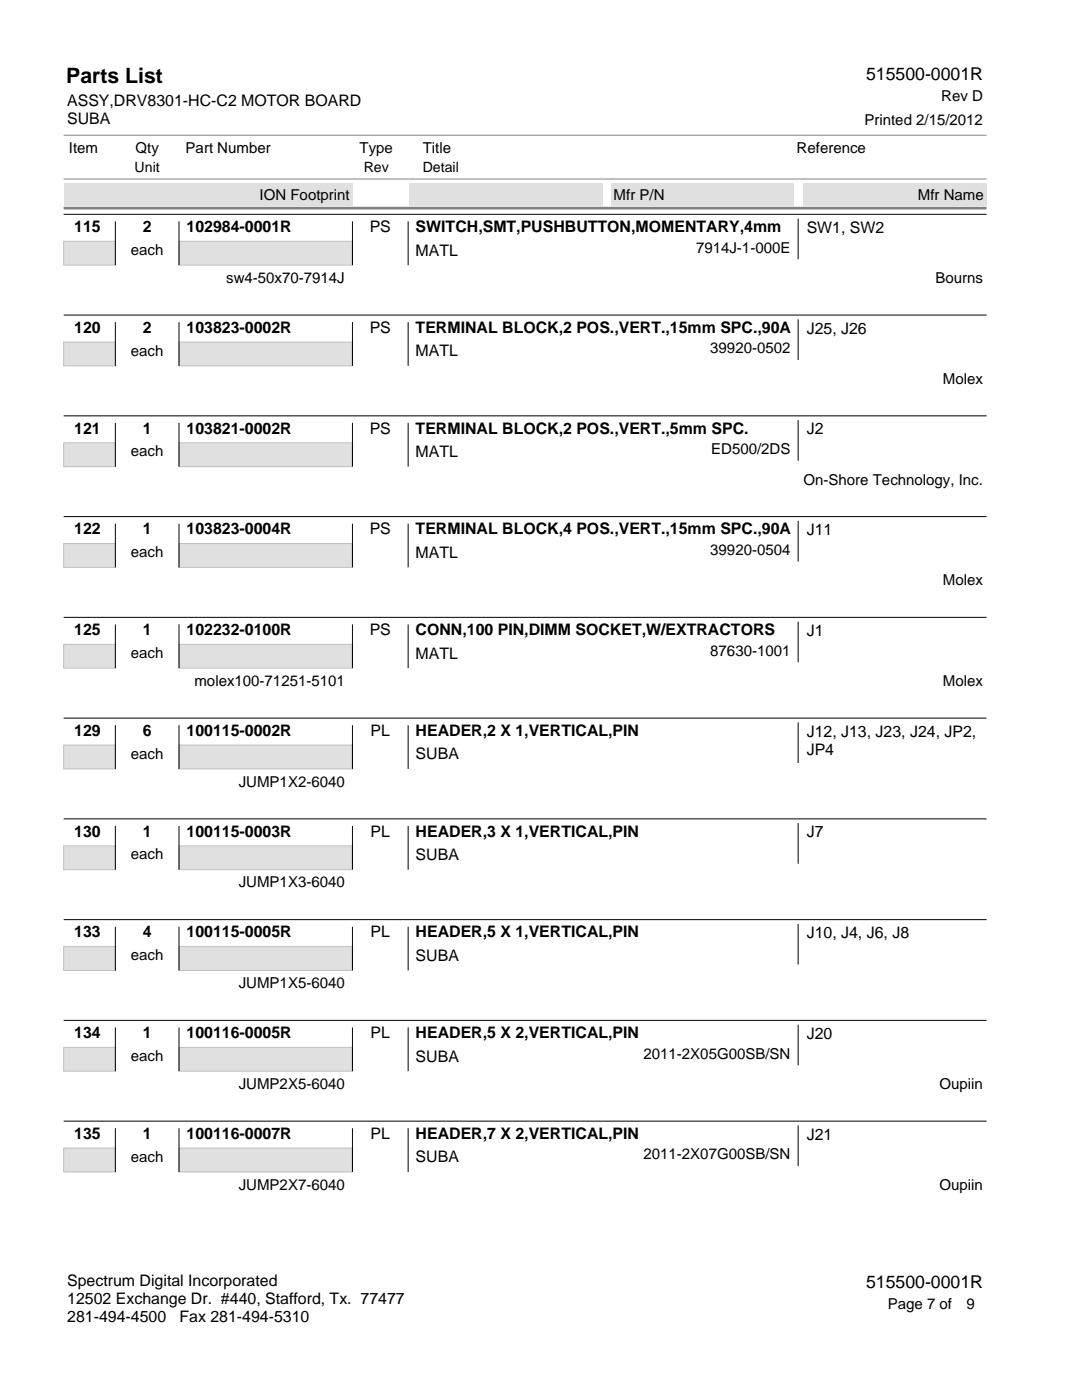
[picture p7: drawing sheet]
<svg xmlns="http://www.w3.org/2000/svg" width="216mm" height="279mm" viewBox="0 0 216 279" stroke-linecap="round" stroke-linejoin="round" font-family="sans-serif">
<defs><g id="words">
<text font-size="4.2" x="13.2" y="16.5">Parts List</text>
<g font-size="3.5">
<text x="172.8" y="15.9">515500-0001R</text>
<text x="172.8" y="257">515500-0001R</text>
</g>
<g font-size="3.2">
<text x="13.4" y="21.1">ASSY,DRV8301-HC-C2 MOTOR BOARD</text>
<text x="13.4" y="24.7">SUBA</text>
<text x="14.8" y="46.3">115</text>
<text x="28.5" y="46.3">2</text>
<text x="37.2" y="46.3">102984-0001R</text>
<text x="73.8" y="46.3">PS</text>
<text x="82.9" y="46.3">SWITCH,SMT,PUSHBUTTON,MOMENTARY,4mm</text>
<text x="161" y="46.5">SW1, SW2</text>
<text x="82.9" y="51">MATL</text>
<text x="14.8" y="66.4">120</text>
<text x="28.5" y="66.4">2</text>
<text x="37.2" y="66.4">103823-0002R</text>
<text x="73.8" y="66.4">PS</text>
<text x="82.9" y="66.4">TERMINAL BLOCK,2 POS.,VERT.,15mm SPC.,90A</text>
<text x="82.9" y="71.1">MATL</text>
<text x="161" y="66.6">J25, J26</text>
<text x="14.8" y="86.6">121</text>
<text x="28.5" y="86.6">1</text>
<text x="37.2" y="86.6">103821-0002R</text>
<text x="73.8" y="86.6">PS</text>
<text x="82.9" y="86.6">TERMINAL BLOCK,2 POS.,VERT.,5mm SPC.</text>
<text x="161" y="86.7">J2</text>
<text x="82.9" y="91.2">MATL</text>
<text x="14.8" y="106.7">122</text>
<text x="28.5" y="106.7">1</text>
<text x="37.2" y="106.7">103823-0004R</text>
<text x="73.8" y="106.7">PS</text>
<text x="82.9" y="106.7">TERMINAL BLOCK,4 POS.,VERT.,15mm SPC.,90A</text>
<text x="161" y="106.8">J11</text>
<text x="82.9" y="111.3">MATL</text>
<text x="14.8" y="126.8">125</text>
<text x="28.5" y="126.8">1</text>
<text x="37.2" y="126.8">102232-0100R</text>
<text x="73.8" y="126.8">PS</text>
<text x="82.9" y="126.8">CONN,100 PIN,DIMM SOCKET,W/EXTRACTORS</text>
<text x="82.9" y="131.4">MATL</text>
<text x="161" y="126.9">J1</text>
<text x="14.8" y="146.9">129</text>
<text x="28.5" y="146.9">6</text>
<text x="37.2" y="146.9">100115-0002R</text>
<text x="73.9" y="146.9">PL</text>
<text x="82.9" y="146.9">HEADER,2 X 1,VERTICAL,PIN</text>
<text x="161" y="147">J12, J13, J23, J24, JP2,</text>
<text x="82.9" y="151.6">SUBA</text>
<text x="161" y="150.7">JP4</text>
<text x="14.8" y="167">130</text>
<text x="28.5" y="167">1</text>
<text x="37.2" y="167">100115-0003R</text>
<text x="73.9" y="167">PL</text>
<text x="82.9" y="167">HEADER,3 X 1,VERTICAL,PIN</text>
<text x="161" y="167.1">J7</text>
<text x="82.9" y="171.7">SUBA</text>
<text x="14.8" y="187.1">133</text>
<text x="28.5" y="187.1">4</text>
<text x="37.2" y="187.1">100115-0005R</text>
<text x="73.9" y="187.1">PL</text>
<text x="82.9" y="187.1">HEADER,5 X 1,VERTICAL,PIN</text>
<text x="82.9" y="191.8">SUBA</text>
<text x="161" y="187.2">J10, J4, J6, J8</text>
<text x="14.8" y="207.2">134</text>
<text x="28.5" y="207.2">1</text>
<text x="37.2" y="207.2">100116-0005R</text>
<text x="73.9" y="207.2">PL</text>
<text x="82.9" y="207.2">HEADER,5 X 2,VERTICAL,PIN</text>
<text x="161" y="207.3">J20</text>
<text x="82.9" y="211.9">SUBA</text>
<text x="14.8" y="227.3">135</text>
<text x="28.5" y="227.3">1</text>
<text x="37.2" y="227.3">100116-0007R</text>
<text x="73.9" y="227.3">PL</text>
<text x="82.9" y="227.3">HEADER,7 X 2,VERTICAL,PIN</text>
<text x="161" y="227.5">J21</text>
<text x="82.9" y="232">SUBA</text>
<text x="13.4" y="256.7">Spectrum Digital Incorporated</text>
<text x="13.4" y="260.3">12502 Exchange Dr. #440, Stafford, Tx. 77477</text>
<text x="13.4" y="263.9">281-494-4500</text>
<text x="35.8" y="263.9">Fax 281-494-5310</text>
</g>
<g font-size="3">
<text x="187.8" y="20.2">Rev D</text>
<text x="172.5" y="24.9">Printed 2/15/2012</text>
<text x="13.8" y="30.5">Item</text>
<text x="27" y="30.5">Qty</text>
<text x="37" y="30.5">Part Number</text>
<text x="71.8" y="30.5">Type</text>
<text x="84.3" y="30.5">Title</text>
<text x="159" y="30.5">Reference</text>
<text x="51.8" y="39.9">ION Footprint</text>
<text x="122.4" y="39.9">Mfr P/N</text>
<text x="183.2" y="39.9">Mfr Name</text>
<text x="26.1" y="50.9">each</text>
<text x="138.9" y="50.4">7914J-1-000E</text>
<text x="45.1" y="56.4">sw4-50x70-7914J</text>
<text x="186.7" y="56.5">Bourns</text>
<text x="26.1" y="71">each</text>
<text x="141.7" y="70.5">39920-0502</text>
<text x="188.2" y="76.6">Molex</text>
<text x="26.1" y="91.1">each</text>
<text x="141.9" y="90.6">ED500/2DS</text>
<text x="160.3" y="96.7">On-Shore Technology, Inc.</text>
<text x="26.1" y="111.2">each</text>
<text x="141.7" y="110.7">39920-0504</text>
<text x="188.2" y="116.8">Molex</text>
<text x="26.1" y="131.3">each</text>
<text x="141.7" y="130.8">87630-1001</text>
<text x="38.8" y="136.9">molex100-71251-5101</text>
<text x="188.2" y="136.9">Molex</text>
<text x="26.1" y="151.4">each</text>
<text x="47.6" y="157">JUMP1X2-6040</text>
<text x="26.1" y="171.5">each</text>
<text x="47.6" y="177.1">JUMP1X3-6040</text>
<text x="26.1" y="191.6">each</text>
<text x="47.6" y="197.2">JUMP1X5-6040</text>
<text x="26.1" y="211.7">each</text>
<text x="128.4" y="211.3">2011-2X05G00SB/SN</text>
<text x="47.6" y="217.3">JUMP2X5-6040</text>
<text x="187.5" y="217.4">Oupiin</text>
<text x="26.1" y="231.8">each</text>
<text x="128.4" y="231.4">2011-2X07G00SB/SN</text>
<text x="47.6" y="237.4">JUMP2X7-6040</text>
<text x="187.5" y="237.5">Oupiin</text>
<text x="177.1" y="261.3">Page 7 of</text>
<text x="192.8" y="261.3">9</text>
</g>
<g font-size="2.8">
<text x="26.9" y="34.3">Unit</text>
<text x="72.6" y="34.3">Rev</text>
<text x="84.3" y="34.3">Detail</text>
</g>
</g></defs>
<path d="M12.7 48.2h10.3v4.7h-10.3z" fill="#e0e0e0"/>
<path d="M12.7 48.2h10.3v4.7h-10.3z" fill="none" stroke="#c0c0c0" stroke-width=".2"/>
<path d="M35.7 48.2h34.6v4.7h-34.6z" fill="#e0e0e0"/>
<path d="M35.7 48.2h34.6v4.7h-34.6z" fill="none" stroke="#c0c0c0" stroke-width=".2"/>
<path d="M12.7 42.8h184.1M23 44.2v8.7M35.7 44.2v8.7M70.3 44.2v8.7M81.4 44.2v8.7M159.3 43.6v8.1" fill="none" stroke="#000" stroke-width=".2"/>
<path d="M12.7 68.3h10.3v4.7h-10.3z" fill="#e0e0e0"/>
<path d="M12.7 68.3h10.3v4.7h-10.3z" fill="none" stroke="#c0c0c0" stroke-width=".2"/>
<path d="M35.7 68.3h34.6v4.7h-34.6z" fill="#e0e0e0"/>
<path d="M35.7 68.3h34.6v4.7h-34.6z" fill="none" stroke="#c0c0c0" stroke-width=".2"/>
<path d="M12.7 62.9h184.1M23 64.3v8.7M35.7 64.3v8.7M70.3 64.3v8.7M81.4 64.3v8.7M159.3 63.7v8.1" fill="none" stroke="#000" stroke-width=".2"/>
<path d="M12.7 88.4h10.3v4.7h-10.3z" fill="#e0e0e0"/>
<path d="M12.7 88.4h10.3v4.7h-10.3z" fill="none" stroke="#c0c0c0" stroke-width=".2"/>
<path d="M35.7 88.4h34.6v4.7h-34.6z" fill="#e0e0e0"/>
<path d="M35.7 88.4h34.6v4.7h-34.6z" fill="none" stroke="#c0c0c0" stroke-width=".2"/>
<path d="M12.7 83h184.1M23 84.4v8.7M35.7 84.4v8.7M70.3 84.4v8.7M81.4 84.4v8.7M159.3 83.8v8.2" fill="none" stroke="#000" stroke-width=".2"/>
<path d="M12.7 108.5h10.3v4.7h-10.3z" fill="#e0e0e0"/>
<path d="M12.7 108.5h10.3v4.7h-10.3z" fill="none" stroke="#c0c0c0" stroke-width=".2"/>
<path d="M35.7 108.5h34.6v4.7h-34.6z" fill="#e0e0e0"/>
<path d="M35.7 108.5h34.6v4.7h-34.6z" fill="none" stroke="#c0c0c0" stroke-width=".2"/>
<path d="M12.7 103.1h184.1M23 104.5v8.7M35.7 104.5v8.7M70.3 104.5v8.7M81.4 104.5v8.7M159.3 103.9v8.2" fill="none" stroke="#000" stroke-width=".2"/>
<path d="M12.7 128.6h10.3v4.7h-10.3z" fill="#e0e0e0"/>
<path d="M12.7 128.6h10.3v4.7h-10.3z" fill="none" stroke="#c0c0c0" stroke-width=".2"/>
<path d="M35.7 128.6h34.6v4.7h-34.6z" fill="#e0e0e0"/>
<path d="M35.7 128.6h34.6v4.7h-34.6z" fill="none" stroke="#c0c0c0" stroke-width=".2"/>
<path d="M12.7 123.2h184.1M23 124.6v8.7M35.7 124.6v8.7M70.3 124.6v8.7M81.4 124.6v8.7M159.3 124.1v8.1" fill="none" stroke="#000" stroke-width=".2"/>
<path d="M12.7 148.7h10.3v4.8h-10.3z" fill="#e0e0e0"/>
<path d="M12.7 148.7h10.3v4.8h-10.3z" fill="none" stroke="#c0c0c0" stroke-width=".2"/>
<path d="M35.7 148.7h34.6v4.8h-34.6z" fill="#e0e0e0"/>
<path d="M35.7 148.7h34.6v4.8h-34.6z" fill="none" stroke="#c0c0c0" stroke-width=".2"/>
<path d="M12.7 143.3h184.1M23 144.7v8.8M35.7 144.7v8.8M70.3 144.7v8.8M81.4 144.7v8.8M159.3 144.2v8.1" fill="none" stroke="#000" stroke-width=".2"/>
<path d="M12.7 168.8h10.3v4.8h-10.3z" fill="#e0e0e0"/>
<path d="M12.7 168.8h10.3v4.8h-10.3z" fill="none" stroke="#c0c0c0" stroke-width=".2"/>
<path d="M35.7 168.8h34.6v4.8h-34.6z" fill="#e0e0e0"/>
<path d="M35.7 168.8h34.6v4.8h-34.6z" fill="none" stroke="#c0c0c0" stroke-width=".2"/>
<path d="M12.7 163.4h184.1M23 164.8v8.8M35.7 164.8v8.8M70.3 164.8v8.8M81.4 164.8v8.8M159.3 164.3v8.1" fill="none" stroke="#000" stroke-width=".2"/>
<path d="M12.7 188.9h10.3v4.8h-10.3z" fill="#e0e0e0"/>
<path d="M12.7 188.9h10.3v4.8h-10.3z" fill="none" stroke="#c0c0c0" stroke-width=".2"/>
<path d="M35.7 188.9h34.6v4.8h-34.6z" fill="#e0e0e0"/>
<path d="M35.7 188.9h34.6v4.8h-34.6z" fill="none" stroke="#c0c0c0" stroke-width=".2"/>
<path d="M12.7 183.5h184.1M23 184.9v8.8M35.7 184.9v8.8M70.3 184.9v8.8M81.4 184.9v8.8M159.3 184.4v8.1" fill="none" stroke="#000" stroke-width=".2"/>
<path d="M12.7 209h10.3v4.8h-10.3z" fill="#e0e0e0"/>
<path d="M12.7 209h10.3v4.8h-10.3z" fill="none" stroke="#c0c0c0" stroke-width=".2"/>
<path d="M35.7 209h34.6v4.8h-34.6z" fill="#e0e0e0"/>
<path d="M35.7 209h34.6v4.8h-34.6z" fill="none" stroke="#c0c0c0" stroke-width=".2"/>
<path d="M12.7 203.6h184.1M23 205.1v8.7M35.7 205.1v8.7M70.3 205.1v8.7M81.4 205.1v8.7M159.3 204.5v8.1" fill="none" stroke="#000" stroke-width=".2"/>
<path d="M12.7 229.1h10.3v4.8h-10.3z" fill="#e0e0e0"/>
<path d="M12.7 229.1h10.3v4.8h-10.3z" fill="none" stroke="#c0c0c0" stroke-width=".2"/>
<path d="M35.7 229.1h34.6v4.8h-34.6z" fill="#e0e0e0"/>
<path d="M35.7 229.1h34.6v4.8h-34.6z" fill="none" stroke="#c0c0c0" stroke-width=".2"/>
<path d="M12.7 223.7h184.1M23 225.2v8.7M35.7 225.2v8.7M70.3 225.2v8.7M81.4 225.2v8.7M159.3 224.6v8.1" fill="none" stroke="#000" stroke-width=".2"/>
<path d="M12.7 41.5h184.1" fill="none" stroke="#808080" stroke-width=".53"/>
<g fill="#e0e0e0">
<path d="M12.7 36.5h57.6v4.5h-57.6z"/>
<path d="M81.8 36.5h38.5v4.5h-38.5z"/>
<path d="M121.9 36.5h36.5v4.5h-36.5z"/>
<path d="M160.3 36.5h36.5v4.5h-36.5z"/>
</g>
<path d="M12.7 35.7h184.1M12.7 27h184.1" fill="none" stroke="#808080" stroke-width=".2"/>
<use href="#words"/>
</svg>
